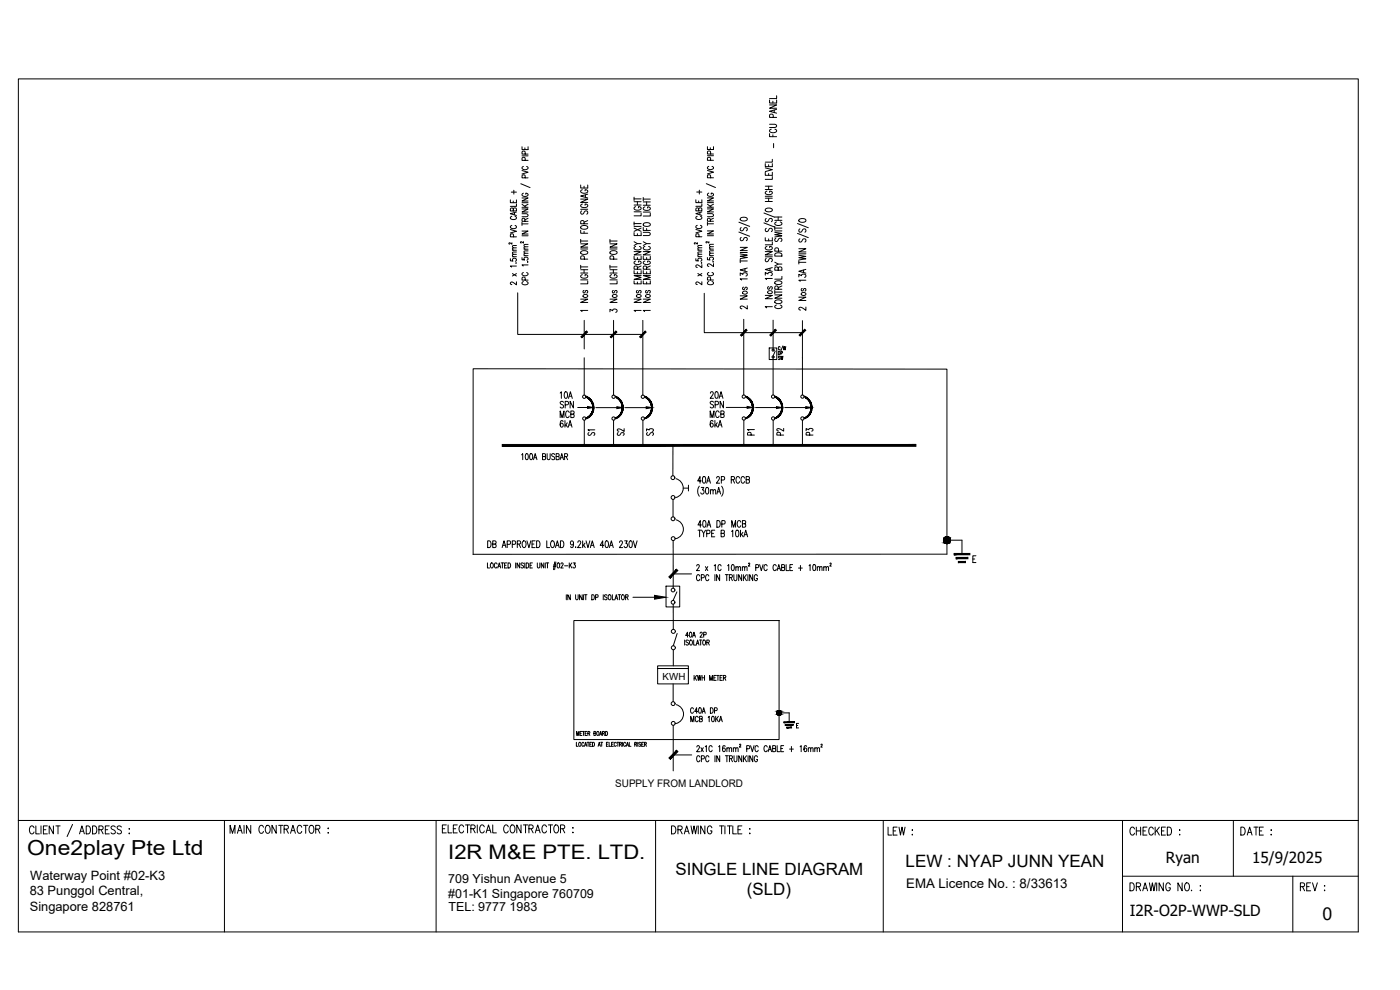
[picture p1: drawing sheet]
<svg xmlns="http://www.w3.org/2000/svg" width="420mm" height="297mm" viewBox="0 0 420 297" stroke-linecap="round" stroke-linejoin="round" font-family="sans-serif">
<defs><g id="words">
<text font-size="6.2" x="8.2" y="256.5">One2play Pte Ltd</text>
<text font-size="6" x="134.5" y="257.6">I2R M&amp;E PTE. LTD.</text>
<g font-size="5.3">
<text x="231.8" y="131.9">P2</text>
<text x="240.6" y="131.9">P3</text>
<text x="396.9" y="276.1">0</text>
</g>
<g font-size="5.1">
<text x="202.7" y="262.5">SINGLE LINE DIAGRAM</text>
<text x="271.8" y="260.2">LEW : NYAP JUNN YEAN</text>
<text x="224.1" y="268.6">(SLD)</text>
</g>
<g font-size="4.9">
<text x="175.3" y="131.9">S1</text>
<text x="188" y="131.9" transform="rotate(-90 188 131.9)">S2</text>
<text x="196.8" y="131.9" transform="rotate(-90 196.8 131.9)">S3</text>
<text x="223" y="131.9">P1</text>
</g>
<g font-size="4.6">
<text x="349.9" y="259">Ryan</text>
<text x="375.8" y="259">15/9/2025</text>
<text x="339.1" y="274.8">I2R-O2P-WWP-SLD</text>
</g>
<text font-size="4" x="272" y="266.5">EMA Licence No. : 8/33613</text>
<g font-size="3.9">
<text x="9.1" y="264">Waterway Point #02-K3</text>
<text x="8.9" y="268.6">83 Punggol Central,</text>
<text x="8.9" y="273.2">Singapore 828761</text>
</g>
<g font-size="3.7">
<text x="134.5" y="264.8">709 Yishun Avenue 5</text>
<text x="134.5" y="269.5">#01-K1 Singapore 760709</text>
<text x="134.6" y="273.4">TEL: 9777 1983</text>
</g>
<text font-size="3.1" x="184.6" y="236.3">SUPPLY FROM LANDLORD</text>
<text font-size="2.9" x="198.9" y="203.9">KWH</text>
</g></defs>
<!-- layer: E-SLD-FRAME -->
<path d="M142 166.3h142.2v-55.5l-142.2-.2v55.8M172.2 186.2h61.6v35.7h-61.6z" fill="none" stroke="#000" stroke-width=".3"/>
<!-- layer: E-SLD-LEGENDF -->
<g fill="none" stroke="#000" stroke-width=".3">
<path d="M284.2 162.1h4.5v4.2M233.8 213.9h3v2.8"/>
<circle cx="284.2" cy="162.1" r="1.03"/>
<circle cx="233.8" cy="213.9" r=".69"/>
</g>
<g fill="#000" stroke="#000" stroke-width=".3">
<path d="M284 163.1h.4zM284 161.1h.3zM233.7 214.6h.3zM233.7 213.2h.2z"/>
<path d="M176.1 125.4l.5-.1-.4 .3zM176.1 125.4l.5-.1-.1-.2zM176.5 125.1l.6-.1-.5 .3zM176.5 125.1l.6-.1-.2-.2zM176.9 124.8l.5-.2-.3 .4zM177.2 124.4l-.3 .4 .5-.2zM177.2 124.4l.5-.3-.3 .5zM177.5 124l-.3 .4 .5-.3zM177.5 124l.4-.4-.2 .5zM177.7 123.5l-.2 .5 .4-.4zM178.1 123.1l-.2 .5-.2-.1zM177.8 123l-.1 .5 .4-.4zM178.2 122.6l-.1 .5-.3-.1zM177.9 122.6l-.1 .4 .4-.4zM178.2 122.1v.5h-.3zM177.9 122.1v.5l.3-.5zM178.1 121.5l.1 .6h-.3zM177.8 121.6l.1 .5 .2-.6zM177.9 121l.2 .5-.3 .1zM177.7 121.1l.1 .5 .1-.6zM177.7 120.5l.2 .5-.2 .1zM177.5 120.6l.2 .5v-.6zM177.4 120.1l.3 .4-.2 .1zM177.2 120.2l.3 .4-.1-.5zM177.1 119.7l.3 .4-.2 .1zM177.1 119.7l-.2 .2 .3 .3zM176.6 119.3l.5 .4-.2 .2zM176.6 119.3l-.1 .2 .4 .4zM176.2 119l.4 .3-.1 .2zM176.2 119l-.1 .3 .4 .2z"/>
<path d="M184.9 125.4l.5-.1-.4 .3zM184.9 125.4l.5-.1-.1-.2zM185.3 125.1l.6-.1-.5 .3zM185.3 125.1l.6-.1-.2-.2zM185.7 124.8l.5-.2-.3 .4zM186 124.4l-.3 .4 .5-.2zM186 124.4l.5-.3-.3 .5zM186.3 124l-.3 .4 .5-.3zM186.3 124l.4-.4-.2 .5zM186.5 123.5l-.2 .5 .4-.4zM186.9 123.1l-.2 .5-.2-.1zM186.7 123l-.2 .5 .4-.4zM187 122.6l-.1 .5-.2-.1zM186.7 122.6v.4l.3-.4zM187 122.1v.5h-.3zM186.7 122.1v.5l.3-.5zM186.9 121.5l.1 .6h-.3zM186.7 121.6v.5l.2-.6zM186.7 121l.2 .5-.2 .1zM186.5 121.1l.2 .5v-.6zM186.5 120.5l.2 .5-.2 .1zM186.3 120.6l.2 .5v-.6zM186.2 120.1l.3 .4-.2 .1zM186 120.2l.3 .4-.1-.5zM185.9 119.7l.3 .4-.2 .1zM185.9 119.7l-.2 .2 .3 .3zM185.4 119.3l.5 .4-.2 .2zM185.4 119.3l-.1 .2 .4 .4zM185 119l.4 .3-.1 .2zM185 119l-.1 .3 .4 .2z"/>
<path d="M193.7 125.4l.6-.1-.5 .3zM193.7 125.4l.6-.1-.2-.2zM194.1 125.1l.6-.1-.4 .3zM194.1 125.1l.6-.1-.2-.2zM194.5 124.8l.5-.2-.3 .4zM194.8 124.4l-.3 .4 .5-.2zM194.8 124.4l.5-.3-.3 .5zM195.1 124l-.3 .4 .5-.3zM195.1 124l.4-.4-.2 .5zM195.3 123.5l-.2 .5 .4-.4zM195.7 123.1l-.2 .5-.2-.1zM195.4 123l-.1 .5 .4-.4zM195.8 122.6l-.1 .5-.3-.1zM195.5 122.6l-.1 .4 .4-.4zM195.8 122.1v.5h-.3zM195.5 122.1v.5l.3-.5zM195.7 121.5l.1 .6h-.3zM195.4 121.6l.1 .5 .2-.6zM195.5 121l.2 .5-.3 .1zM195.3 121.1l.1 .5 .1-.6zM195.3 120.5l.2 .5-.2 .1zM195.1 120.6l.2 .5v-.6zM195 120.1l.3 .4-.2 .1zM194.8 120.2l.3 .4-.1-.5zM194.7 119.7l.3 .4-.2 .1zM194.7 119.7l-.2 .2 .3 .3zM194.2 119.3l.5 .4-.2 .2zM194.2 119.3l-.1 .2 .4 .4zM193.8 119l.4 .3-.1 .2zM193.8 119l-.1 .3 .4 .2z"/>
<path d="M224 125.3h.5l-.4 .3zM224 125.3h.5l-.1-.2zM224.4 125.1l.5-.2-.4 .4zM224.4 125.1l.5-.2-.1-.1zM224.8 124.8l.5-.3-.4 .4zM225.1 124.4l-.3 .4 .5-.3zM225.1 124.4l.5-.3-.3 .4zM225.4 124l-.3 .4 .5-.3zM225.4 124l.4-.4-.2 .5zM225.6 123.5l-.2 .5 .4-.4zM226 123.1l-.2 .5-.2-.1zM225.7 123l-.1 .5 .4-.4zM226.1 122.6l-.1 .5-.3-.1zM225.8 122.5l-.1 .5 .4-.4zM226.1 122v.6l-.3-.1zM225.8 122v.5l.3-.5zM226 121.5l.1 .5h-.3zM225.7 121.5l.1 .5 .2-.5zM225.8 121l.2 .5h-.3zM225.6 121.1l.1 .4 .1-.5zM225.6 120.5l.2 .5-.2 .1zM225.4 120.6l.2 .5v-.6zM225.3 120l.3 .5-.2 .1zM225.1 120.2l.3 .4-.1-.6zM224.9 119.6l.4 .4-.2 .2zM224.9 119.6l-.1 .2 .3 .4zM224.5 119.3l.4 .3-.1 .2zM224.5 119.3l-.1 .2 .4 .3zM224.1 119l.4 .3-.1 .2zM224.1 119l-.1 .3 .4 .2z"/>
<path d="M232.8 125.3h.5l-.4 .3zM232.8 125.3h.5l-.1-.2zM233.2 125.1l.6-.2-.5 .4zM233.2 125.1l.6-.2-.2-.1zM233.6 124.8l.5-.3-.3 .4zM233.9 124.4l-.3 .4 .5-.3zM233.9 124.4l.5-.3-.3 .4zM234.2 124l-.3 .4 .5-.3zM234.2 124l.4-.4-.2 .5zM234.4 123.5l-.2 .5 .4-.4zM234.8 123.1l-.2 .5-.2-.1zM234.5 123l-.1 .5 .4-.4zM234.9 122.6l-.1 .5-.3-.1zM234.6 122.5l-.1 .5 .4-.4zM234.9 122v.6l-.3-.1zM234.6 122v.5l.3-.5zM234.8 121.5l.1 .5h-.3zM234.5 121.5l.1 .5 .2-.5zM234.6 121l.2 .5h-.3zM234.4 121.1l.1 .4 .1-.5zM234.4 120.5l.2 .5-.2 .1zM234.2 120.6l.2 .5v-.6zM234.1 120l.3 .5-.2 .1zM233.9 120.2l.3 .4-.1-.6zM233.8 119.6l.3 .4-.2 .2zM233.8 119.6l-.2 .2 .3 .4zM233.3 119.3l.5 .3-.2 .2zM233.3 119.3l-.1 .2 .4 .3zM232.9 119l.4 .3-.1 .2zM232.9 119l-.1 .3 .4 .2z"/>
<path d="M241.6 125.3h.5l-.4 .3zM241.6 125.3h.5l-.1-.2zM242 125.1l.5-.2-.4 .4zM242 125.1l.5-.2-.1-.1zM242.4 124.8l.5-.3-.4 .4zM242.7 124.4l-.3 .4 .5-.3zM242.7 124.4l.5-.3-.3 .4zM243 124l-.3 .4 .5-.3zM243 124l.4-.4-.2 .5zM243.2 123.5l-.2 .5 .4-.4zM243.6 123.1l-.2 .5-.2-.1zM243.3 123l-.1 .5 .4-.4zM243.7 122.6l-.1 .5-.3-.1zM243.4 122.5l-.1 .5 .4-.4zM243.7 122v.6l-.3-.1zM243.4 122v.5l.3-.5zM243.6 121.5l.1 .5h-.3zM243.3 121.5l.1 .5 .2-.5zM243.4 121l.2 .5h-.3zM243.2 121.1l.1 .4 .1-.5zM243.2 120.5l.2 .5-.2 .1zM243 120.6l.2 .5v-.6zM242.9 120l.3 .5-.2 .1zM242.7 120.2l.3 .4-.1-.6zM242.5 119.6l.4 .4-.2 .2zM242.5 119.6l-.1 .2 .3 .4zM242.1 119.3l.4 .3-.1 .2zM242.1 119.3l-.1 .2 .4 .3zM241.7 119l.4 .3-.1 .2zM241.7 119l-.1 .3 .4 .2z"/>
<path d="M284 163.1h.3zM284 163.1h.3z"/>
<path d="M284 161.1h.4zM284 161.1h.4z"/>
<path d="M284 161.1h.5zM283.9 161.1h.6z"/>
<path d="M283.9 161.1h.7zM283.8 161.1h.8z"/>
<path d="M283.9 163.1h.6zM283.9 163.1h.5z"/>
<path d="M283.8 161.1l.9 .1zM283.7 161.2h1z"/>
<path d="M283.8 163h.8zM283.8 163l.7 .1z"/>
<path d="M283.7 161.2h1.1zM283.6 161.2h1.2z"/>
<path d="M283.7 163h1zM283.7 163h.9z"/>
<path d="M283.6 161.2l1.3 .1zM283.5 161.3h1.4z"/>
<path d="M283.6 162.9h1.2zM283.6 162.9l1.1 .1z"/>
<path d="M283.5 161.3l1.4 .1zM283.5 161.3l1.4 .1z"/>
<path d="M283.5 162.9h1.4zM283.5 162.9h1.3z"/>
<path d="M283.4 161.4h1.6zM283.4 161.4h1.6z"/>
<path d="M283.4 162.8h1.5zM283.4 162.8l1.5 .1z"/>
<path d="M283.4 161.4l1.7 .1zM283.4 161.4l1.7 .1z"/>
<path d="M283.4 162.7h1.6zM283.4 162.7l1.5 .1z"/>
<path d="M283.3 161.5l1.8 .1zM283.3 161.5l1.8 .1z"/>
<path d="M283.3 162.7h1.8zM283.3 162.7h1.7z"/>
<path d="M283.3 161.6l1.8 .1zM283.3 161.6l1.8 .1z"/>
<path d="M283.3 162.6h1.8zM283.3 162.6l1.8 .1z"/>
<path d="M283.2 161.7l2 .1zM283.2 161.7l2 .1z"/>
<path d="M283.2 162.5h1.9zM283.2 162.5l1.9 .1z"/>
<path d="M283.2 161.8l2 .1zM283.2 161.8l2 .1z"/>
<path d="M283.2 162.4h2zM283.2 162.4l1.9 .1z"/>
<path d="M283.2 161.9l2 .1zM283.2 161.9l2 .1z"/>
<path d="M283.2 162l2 .1zM283.2 162l2 .1z"/>
<path d="M283.2 162.2l2 .1zM283.2 162.2l2 .1z"/>
<path d="M283.2 162.3h2zM283.2 162.3l2 .1z"/>
<path d="M283.2 162.1h2zM283.2 162.1l2 .1z"/>
<path d="M286.3 166.1v.4l4.8-.4zM286.3 166.5l4.8-.4v.4z"/>
<path d="M286.9 167.2v.4l3.6-.4zM286.9 167.6l3.6-.4v.4z"/>
<path d="M287.6 168.5v.3l2.2-.3zM287.6 168.8l2.2-.3v.3z"/>
<path d="M233.7 214.6h.2zM233.7 214.6h.2z"/>
<path d="M233.7 213.2h.3zM233.7 213.2h.3z"/>
<path d="M233.7 213.2h.3zM233.6 213.2h.4z"/>
<path d="M233.6 213.2l.5 .1zM233.5 213.3h.6z"/>
<path d="M233.6 214.6h.4zM233.6 214.6h.4z"/>
<path d="M233.5 213.3h.7zM233.5 213.3h.7z"/>
<path d="M233.5 214.5h.6zM233.5 214.5l.5 .1z"/>
<path d="M233.5 213.3h.7zM233.4 213.3h.8z"/>
<path d="M233.5 214.5h.7zM233.5 214.5h.6z"/>
<path d="M233.4 213.3l.9 .1zM233.4 213.3l.9 .1z"/>
<path d="M233.4 214.5h.8zM233.4 214.5h.8z"/>
<path d="M233.4 213.4h.9zM233.3 213.4h1z"/>
<path d="M233.4 214.4h.9zM233.4 214.4l.8 .1z"/>
<path d="M233.3 213.4l1.1 .1zM233.3 213.4l1.1 .1z"/>
<path d="M233.3 214.4h1zM233.3 214.4h1z"/>
<path d="M233.3 213.5h1.1zM233.3 213.5h1.1z"/>
<path d="M233.3 214.3h1.1zM233.3 214.3l1 .1z"/>
<path d="M233.2 213.5l1.2 .1zM233.2 213.5l1.2 .1z"/>
<path d="M233.2 214.3h1.2zM233.2 214.3h1.2z"/>
<path d="M233.2 213.6h1.3zM233.2 213.6h1.3z"/>
<path d="M233.2 214.2h1.2zM233.2 214.2l1.2 .1z"/>
<path d="M233.2 213.6l1.3 .1zM233.2 213.6l1.3 .1z"/>
<path d="M233.2 213.7l1.3 .1zM233.2 213.7l1.3 .1z"/>
<path d="M233.2 214.1l1.3 .1zM233.2 214.1l1.3 .1z"/>
<path d="M233.2 214.2h1.3zM233.2 214.2h1.2z"/>
<path d="M233.1 213.8h1.4zM233.1 213.8h1.4z"/>
<path d="M233.1 214h1.4zM233.1 214l1.4 .1z"/>
<path d="M233.1 213.8l1.4 .1zM233.1 213.8l1.4 .1z"/>
<path d="M233.1 213.9l1.4 .1zM233.1 213.9l1.4 .1z"/>
<path d="M233.1 214h1.4zM233.1 214h1.4z"/>
<path d="M235.3 216.6v.2l3.1-.2zM235.3 216.8l3.1-.2v.2z"/>
<path d="M235.7 217.4v.2l2.3-.2zM235.7 217.6l2.3-.2v.2z"/>
<path d="M236.1 218.2v.2l1.5-.2zM236.1 218.4l1.5-.2v.2z"/>
</g>
<!-- layer: SLD-TXT -->
<g fill="none" stroke="#000" stroke-width=".3">
<path d="M231 37.3h1.8l.3 .4-.3 .5-1.8 .1M231 31.5h2.1l-2.1 1h2.1M231 30v.9h2.1v-.9M231.5 38.8a.56 .56 0 0 0-.5 .7 .56 .56 0 0 0 .8 .3h.5a.56 .56 0 0 0 .8-.3 .56 .56 0 0 0-.5-.7M232 30.4v.5M232.1 35.2l-.2-.9-.9 .1v.8h2.1M232.4 33v.7M233.1 32.8l-2.1 .6 2.1 .6M233.1 28.7v.9h-2.1M153.2 60v.8h1.8v-.8M153.4 57.6h1.6M154.2 57.1v1.1"/>
<path d="M156.3 55.1l2.8 1.2M156.7 59.4h1.8l-1.8 .9h1.8M156.7 51.2l1.8 .5-1.8 .5M156.7 44v.9h1.8v-.9M156.7 46.8h1.8M157.1 58a.51 .51 0 0 0-.4 .6 .51 .51 0 0 0 .6 .3h.5a.52 .52 0 0 0 .7-.5 .52 .52 0 0 0-.7-.4v.3M157.1 49.9a.51 .51 0 0 0-.4 .7 .51 .51 0 0 0 .6 .3h.5a.51 .51 0 0 0 .7-.3 .51 .51 0 0 0-.5-.7M157.5 44.4v.5M157.6 53.4l-.1-.8h-.8v.8h1.8M157.6 48.1l-.1-.8h-.8v.8h1.8M157.6 46.2l-.1-.7h-.8v.7h1.8M174.3 59.7h2.1l-2.1 1h2.1"/>
<path d="M174.3 55.5v.9h2.1v-.9M174.8 56.9a.56 .56 0 0 0-.5 .7 .56 .56 0 0 0 .8 .4h.5a.58 .58 0 0 0 .8-.5 .58 .58 0 0 0-.8-.6v.4M175.3 55.9v.5M175.7 58.5v.7M176.4 58.3l-2.1 .5 2.1 .6M190.3 59.2v1M190.3 59.7h2.1M193 59.7h2.2M193 59.3v.9M208.8 60v.8h1.8v-.8M209.1 57.6h1.5M209.9 57.1v1.1"/>
<path d="M212 55.1l2.7 1.2M212.3 59.4h1.8l-1.8 .9h1.8M212.3 51.1l1.8 .6-1.8 .5M212.3 44v.9h1.8v-.9M212.3 46.7h1.8M212.7 57.9a.51 .51 0 0 0-.4 .7 .51 .51 0 0 0 .7 .3h.4a.52 .52 0 0 0 .7-.5 .52 .52 0 0 0-.7-.5v.4M212.7 49.9a.51 .51 0 0 0-.4 .7 .51 .51 0 0 0 .7 .3h.4a.51 .51 0 0 0 .7-.3 .51 .51 0 0 0-.4-.7M213.2 44.3v.6M213.3 53.3l-.1-.7h-.8l-.1 .7h1.8M213.3 48.1l-.1-.8h-.8l-.1 .8h1.8M213.3 46.2l-.1-.8h-.8l-.1 .8h1.8M229.7 51.7v.9h2.1v-.9"/>
<path d="M229.7 50.4l2.1 .5-2.1 .6M229.7 49.1v.9h2.1v-.9M229.7 59.5h2.1M229.7 58.9h2.1M229.7 56.9h2.1M229.7 55.9h2.1M230.2 57.3a.56 .56 0 0 0-.5 .8 .56 .56 0 0 0 .8 .3h.5a.58 .58 0 0 0 .8-.5 .58 .58 0 0 0-.8-.6v.4M230.7 49.4v.6M230.7 52.1v.5M230.7 55.9v1M230.7 59.5v1M231 40.1v.9h2.1"/>
<path d="M231.8 53v.8h-2.1M231.8 47.8v.8h-2.1M232 40.5v.5M232.2 43.1v1.2M153.2 77.6v.7h.7a.55 .55 0 0 1 .5-.8 .55 .55 0 0 1 .4 .8l-.1 .1M153.2 68.9l1.8 .5-1.8 .5M153.6 67.6a.51 .51 0 0 0-.4 .7 .51 .51 0 0 0 .7 .3h.4a.51 .51 0 0 0 .7-.3 .51 .51 0 0 0-.4-.7M153.6 64.9a.51 .51 0 0 0-.4 .6 .51 .51 0 0 0 .7 .4h.4a.51 .51 0 0 0 .7-.4 .51 .51 0 0 0-.4-.6M153.6 72.8v.5l-.7-.5-.2 .3 .2 .1M153.8 77h1.2M153.8 75.1h1.2M154 62.7l.4-.3 .6 .3v.6h-1.8l.1-.8h.7v.8"/>
<path d="M154 60.3v.5M154.1 71.1l-.1-.8h-.7l-.1 .8h1.8M154.4 63.8v.7M154.8 78.9h.2zM155 79.8h-1.8l.3 .3M155 76.3l-1.1 .1-.1 .3 .3 .3M155 75.6l-1.1 .1-.1 .3 .3 .3M155 74.4l-1.1 .1-.1 .3 .3 .3M155 73.7h-1.1l-.1 .3 .3 .4M155 63.6l-1.8 .5 1.8 .6M155 61.2v.7h-1.8M156.7 77.3v.6l.7 .1a.53 .53 0 0 1 .1-.7 .53 .53 0 0 1 .7 0 .53 .53 0 0 1 .1 .7l-.2 .1"/>
<path d="M156.7 69.3h1.8l-1.8 .9h1.8M156.7 64.1h1.3l.5 .4-.3 .5h-1.5M156.7 62.7h1.8l-1.8 .9h1.8M156.7 70.7h1.8M156.7 67.2h1.8M156.7 66.7v.9M156.7 62.2h1.8M156.7 61.3l1.2 .9M156.7 60.8h1.8M157.1 72.5v.4l-.9-.3 .2 .3M157.3 76.7h1.2M157.3 74.8h1.2"/>
<path d="M157.5 66.4l-.1-.8h-.7v.8h1.8M158.3 78.6h.1M158.5 79.5h-1.8l.3 .3M158.5 76l-1.2 .1v.3l.3 .3M158.5 75.3h-1.2v.4l.3 .3M158.5 74l-1.2 .1v.4l.3 .3M158.5 73.3l-1.2 .1v.3l.3 .3M158.5 65.5l-1 .4M158.5 61.3l-1.1 .6M174.3 73.2h2.1l-2.1 1h2.1M174.3 69.1v.9h2.1M174.3 74.7h2.1"/>
<path d="M174.3 72.3h2.1M174.3 71.8v1M174.3 79.6v1M174.3 62.8h2.1M174.4 75.5a1.27 1.27 0 0 1 2 .4 1.25 1.25 0 0 1-2.1-.3zM174.4 67.9a1.27 1.27 0 0 1 2 .5 1.25 1.25 0 0 1-2.1-.3zM174.6 63.3a.51 .51 0 0 0-.3 .8 .51 .51 0 0 0 .9-.1l.4-.7h.5l.3 .3-.3 .7M174.8 61.2a.56 .56 0 0 0-.5 .7 .56 .56 0 0 0 .8 .4h.5a.58 .58 0 0 0 .8-.5 .58 .58 0 0 0-.8-.6v.4M175.3 67.1l-.1-.8h-.8l-.1 .8h2.1M175.3 69.4v.6M175.4 77.8l-.1-.9h-.9l-.1 .9h2.1M176.4 66.2l-1.1 .5"/>
<path d="M183.1 73.2h2.1l-2.1 1h2.1M183.1 71.8v1M183.1 79.6v1M183.1 74.7h2.1M183.1 72.3h2.1M183.2 75.5a1.3 1.3 0 0 1 2 .4 1.27 1.27 0 0 1-2.1-.3zM184.2 77.8l-.1-.9h-.9l-.1 .9h2.1M190.3 76.9v.9h2.1v-.9M190.3 75.5h2.1l-2.1 1h2.1M190.3 69.8v.9h2.1v-.9M190.3 72.5l1 .6M190.3 68.4l2.1 1"/>
<path d="M190.3 67.9h2.1M190.3 67.1h2.1M190.3 66.6v1M190.3 63.5h2.1M190.3 61.5h2.1M190.3 60.5h2.1M190.8 78.3l-.5 .4a1.12 1.12 0 0 0 1.1 .7 1.12 1.12 0 0 0 1-.7l-.5-.4h-.3v.4M190.8 73.9l-.5 .4a1.12 1.12 0 0 0 1.1 .7 1.12 1.12 0 0 0 1-.7l-.5-.4M190.8 62l-.5 .4a1.18 1.18 0 0 0 2 .4l.1-.4-.3-.3-.5-.1v.4M191.3 60.5v1M191.3 70.1v.6M191.3 77.3v.5"/>
<path d="M192.4 73.1h-1.1l-1 .5M192.4 63.9v.9h-2.1M192.4 79.8l-1.1 .5M192.4 68.4l-2.1 1M193 76.9v.9h2.2v-.9M193 75.5h2.2l-2.2 1h2.2M193 69.7l1.9 .1 .3 .3-.3 .5-1.9 .1M193 68.2v.9h2.2M193 72.5l1.1 .6M193 63.6h2.2M193 61.6h2.2M193 60.6h2.2"/>
<path d="M193.2 67.1a1.27 1.27 0 0 1 2 .4 1.25 1.25 0 0 1-2.2-.3zM193.6 78.3a.56 .56 0 0 0-.5 .7 .56 .56 0 0 0 .8 .4h.5a.58 .58 0 0 0 .8-.5 .58 .58 0 0 0-.8-.6v.4M193.6 73.9a.56 .56 0 0 0-.5 .8 .56 .56 0 0 0 .8 .3h.5a.56 .56 0 0 0 .7-.3 .56 .56 0 0 0-.4-.8M193.6 62.1a.56 .56 0 0 0-.5 .7 .56 .56 0 0 0 .8 .3h.5a.58 .58 0 0 0 .8-.5 .58 .58 0 0 0-.8-.5v.3M194.1 60.6v1M194.1 68.6v.5M194.1 77.3v.5M195.2 73.1h-1.1l-1.1 .5M195.2 64v.8h-2.2M195.2 79.8l-1.1 .5M208.8 77.6v.6l.8 .1a.52 .52 0 0 1 0-.7 .52 .52 0 0 1 .8 0 .52 .52 0 0 1-.1 .8M208.8 68.8l1.8 .6-1.8 .5"/>
<path d="M209.3 67.6a.51 .51 0 0 0-.5 .6 .51 .51 0 0 0 .7 .4h.5a.51 .51 0 0 0 .6-.4 .51 .51 0 0 0-.4-.6M209.3 64.9a.51 .51 0 0 0-.5 .6 .51 .51 0 0 0 .7 .4h.5a.51 .51 0 0 0 .6-.4 .51 .51 0 0 0-.4-.6M209.3 72.8v.4l-.8-.4-.1 .3 .2 .1M209.4 77h1.2M209.4 75.1h1.2M209.7 62.7l.3-.3 .6 .3v.6h-1.8l.1-.8h.7l.1 .8M209.7 60.3v.5M209.8 71l-.1-.7h-.8l-.1 .7h1.8M210 63.8v.6M210.5 78.9h.1zM210.6 79.4v.9l-1.1-.8a.41 .41 0 0 0-.6 .2 .41 .41 0 0 0 .3 .5h.1M210.6 76.3l-1.1 .1-.1 .3 .4 .3"/>
<path d="M210.6 75.6l-1.1 .1-.1 .3 .4 .3M210.6 74.3l-1.1 .1-.1 .3 .4 .4M210.6 73.6l-1.1 .1-.1 .3 .4 .3M210.6 63.6l-1.8 .5 1.8 .5M210.6 61.1v.8h-1.8M212.3 77.3v.6l.8 .1a.54 .54 0 0 1 .1-.7 .54 .54 0 0 1 .7 0 .54 .54 0 0 1 .1 .7h-.2M212.3 69.3h1.8l-1.8 .9h1.8M212.3 64.1h1.3l.5 .4-.2 .4-1.6 .1M212.3 62.7h1.8l-1.8 .9h1.8M212.3 70.7h1.8M212.3 67.1h1.8M212.3 62.2h1.8"/>
<path d="M212.3 66.7v.9M212.3 61.3l1.2 .9M212.3 60.8h1.8M212.8 72.5v.4l-.8-.4-.1 .3 .2 .1M212.9 74.7h1.2M212.9 76.7h1.2M213.2 66.4l-.1-.8h-.7l-.1 .8h1.8M214 78.6h.1zM214.1 79.1v.9l-1.5-.9-.3 .6 .4 .2M214.1 76h-1.1l-.1 .4 .4 .3M214.1 75.3h-1.1l-.1 .4 .4 .3M214.1 74l-1.1 .1-.1 .3 .4 .3"/>
<path d="M214.1 73.3l-1.1 .1-.1 .3 .4 .3M214.1 65.5l-.9 .4M214.1 61.3l-1 .5M221.7 69.6l3.3 1.3M221.7 66.7l3.3 1.2M222.2 76.2l2.1 .3-2.1 .4 2.1 .3-2.1 .4M222.2 74.2h2.1l-2.1 1h2.1M222.2 78.3h2.1M222.2 77.8v1M222.2 75.8h2.1M222.3 65.5a1.27 1.27 0 0 1 2 .4 1.25 1.25 0 0 1-2.1-.3zM222.4 71.3l-.2 .3 .2 .6 .6-.1 .3-.6a.53 .53 0 0 1 .8-.1 .53 .53 0 0 1-.1 .8"/>
<path d="M222.4 68.3l-.2 .3 .2 .7 .6-.2 .3-.5a.53 .53 0 0 1 .8-.2 .53 .53 0 0 1-.1 .9M229.3 66.9l3.2 1.2M229.3 63.9l3.2 1.3M229.7 75.5h2.1l-2.1 1h2.1M229.7 71.3v.9h2.1v-.9M229.7 77.1h2.1M229.7 60.5h2.1M229.8 62.7a1.27 1.27 0 0 1 2 .4 1.25 1.25 0 0 1-2.1-.2zM230 77.5a.51 .51 0 0 0-.3 .9 .51 .51 0 0 0 .9-.2l.2-.4a.54 .54 0 0 1 .9-.1 .54 .54 0 0 1-.2 .8M230 68.5a.51 .51 0 0 0-.3 .8 .51 .51 0 0 0 .9-.1l.2-.4a.54 .54 0 0 1 .9-.2 .54 .54 0 0 1-.2 .9M230 65.5a.51 .51 0 0 0-.3 .9 .51 .51 0 0 0 .9-.2l.2-.4a.54 .54 0 0 1 .9-.1 .54 .54 0 0 1-.2 .8M230.2 73.9a.56 .56 0 0 0-.5 .8 .56 .56 0 0 0 .8 .3h.5a.58 .58 0 0 0 .8-.5 .58 .58 0 0 0-.8-.6v.4"/>
<path d="M230.7 71.7v.5M231.8 72.6v.9h-2.1M232.5 69.7l2.2 .3-2.2 .4 2.2 .4-2.2 .3M232.5 67.9v1M232.5 78.7l1 .5M232.5 69.3h2.2M232.5 68.4h2.2M232.5 66.1h2.2M232.5 65.1h2.2M232.6 76.1a1.49 1.49 0 0 1 2.1 .2v.5h-2.2zM232.8 71.5a.5 .5 0 0 0-.2 .8 .5 .5 0 0 0 .8-.1l.2-.5a.54 .54 0 0 1 .9-.1 .54 .54 0 0 1-.2 .9M233 66.6l-.5 .4a1.15 1.15 0 0 0 1.1 .7 1.15 1.15 0 0 0 1.1-.7l-.5-.4"/>
<path d="M233.5 65.1v1M233.6 75.4l-.1-.9h-.9l-.1 .9h2.2M234.7 79.2h-1.2l-1 .6M239.3 70l3.3 1.3M239.3 67.1l3.3 1.2M239.7 76.6l2.2 .3-2.2 .4 2.2 .3-2.2 .4M239.7 74.6h2.2l-2.2 1h2.2M239.7 78.7h2.2M239.7 78.2v1M239.7 76.2h2.2M239.8 65.9a1.55 1.55 0 0 1 2.1 .1 1.18 1.18 0 0 1-2.1 .4zM240.1 71.7a.52 .52 0 0 0-.4 .4 .52 .52 0 0 0 .4 .5l.4-.1 .4-.6a.53 .53 0 0 1 .8-.1 .53 .53 0 0 1-.1 .8"/>
<path d="M240.1 68.7l-.3 .1a.53 .53 0 0 0 .3 .9l.4-.2 .4-.5a.54 .54 0 0 1 .8-.2 .54 .54 0 0 1-.1 .9M153.8 82.1l1.2 .7M155 84.5v1l-1.1-.8a.42 .42 0 0 0-.7 .1 .42 .42 0 0 0 .4 .6M155 82.1l-1.2 .7M157.1 84.5a.51 .51 0 0 0-.4 .6 .51 .51 0 0 0 .6 .4h.5a.51 .51 0 0 0 .7-.4 .51 .51 0 0 0-.5-.6M157.1 81.8a.51 .51 0 0 0-.4 .6 .51 .51 0 0 0 .6 .3h.5a.51 .51 0 0 0 .7-.3 .51 .51 0 0 0-.5-.6M157.6 84l-.1-.7h-.8v.7h1.8M174.3 89.8h2.1l-2.1 .9h2.1M174.3 84h2.1M174.3 81.9h2.1M174.3 80.9h2.1M174.3 80.1h2.1"/>
<path d="M174.8 82.4a.56 .56 0 0 0-.5 .7 .56 .56 0 0 0 .8 .4h.5a.58 .58 0 0 0 .8-.6 .58 .58 0 0 0-.8-.5v.4M175.1 88.5a.66 .66 0 0 1 .8-.2 .66 .66 0 0 1 .4 .8 .67 .67 0 0 1-.8 .2 .67 .67 0 0 1-.4-.8zM175.3 87.2l-.3 .2 .1 .4h.4l.3-.6h.3l.3 .2-.3 .5M175.3 80.9v1M176.4 93.1h-2.1l.4 .4M176.4 84.3v.9h-2.1M183.1 93.6v-.8l.8 .4a.6 .6 0 0 1 .8-.5 .6 .6 0 0 1 .3 .9l-.2 .1M183.1 89.8h2.1l-2.1 .9h2.1M183.1 84h2.1M183.1 81.9h2.1M183.1 80.9h2.1M183.1 80.1h2.1"/>
<path d="M183.6 82.4l-.5 .4a1.15 1.15 0 0 0 1 .7 1.15 1.15 0 0 0 1.1-.7l-.5-.4h-.3v.4M183.9 88.5a.67 .67 0 0 1 .8-.2 .67 .67 0 0 1 .4 .8 .66 .66 0 0 1-.8 .2 .66 .66 0 0 1-.4-.8zM184.1 87.2l-.3 .2 .3 .5 .5-.7h.5l.1 .4-.3 .3M184.1 80.9v1M185.2 84.3v.9h-2.1M190.3 89.8h2.1l-2.1 .9h2.1M190.3 84.3v.9h2.1v-.9M190.3 81.2v.9h2.1v-.9M191.1 88.5a.67 .67 0 0 1 .8-.2 .67 .67 0 0 1 .4 .8 .66 .66 0 0 1-.8 .2 .66 .66 0 0 1-.4-.8zM191.3 87.2l-.3 .2 .3 .5 .5-.7h.5l.1 .4-.3 .3M191.3 80.8l-.1-.9h-.8l-.1 .9h2.1M191.3 81.6v.5"/>
<path d="M191.3 84.6v.6M192.4 93.1h-2.1l.4 .4M192.4 82.7h-2.1l2.1 .6-2.1 .5h2.1M193 89.8h2.2l-2.2 .9h2.2M193 84.3v.9h2.2v-.9M193 81.2v.9h2.2v-.9M193.9 88.5a.66 .66 0 0 1 .8-.2 .66 .66 0 0 1 .4 .8 .67 .67 0 0 1-.9 .2 .67 .67 0 0 1-.3-.8zM194.1 87.2l-.4 .2 .2 .4h.4l.2-.6h.4l.3 .2-.3 .5M194.1 80.8l-.1-.9h-.8l-.2 .9h2.2M194.1 81.6v.5M194.1 84.6v.6M195.2 93.1h-2.2l.4 .4"/>
<path d="M195.2 82.7h-2.2l2.2 .6-2.2 .5h2.2M209.4 82.1l1.2 .7M210.6 84.5v.9l-1.1-.7a.41 .41 0 0 0-.6 .1 .41 .41 0 0 0 .3 .6h.1M210.6 82.1l-1.2 .7M212.7 84.5a.51 .51 0 0 0-.4 .6 .51 .51 0 0 0 .7 .3h.4a.51 .51 0 0 0 .7-.3 .51 .51 0 0 0-.4-.6M212.7 81.8a.51 .51 0 0 0-.4 .6 .51 .51 0 0 0 .7 .3h.4a.51 .51 0 0 0 .7-.3 .51 .51 0 0 0-.4-.6M213.3 84l-.1-.8h-.8l-.1 .8h1.8M222.2 88.8h2.1l-2.1 1h2.1M222.2 82.7v-.8l.8 .4a.6 .6 0 0 1 .8-.5 .6 .6 0 0 1 .1 1M223 87.6a.66 .66 0 0 1 .8-.3 .66 .66 0 0 1 .4 .8 .67 .67 0 0 1-.8 .2 .67 .67 0 0 1-.4-.7zM223.2 86.2l-.4 .2 .2 .5h.4l.3-.7h.3l.3 .2-.3 .5M223.6 80.6v.8"/>
<path d="M224.3 91.7v1l-1.3-.8a.47 .47 0 0 0-.8 .1 .47 .47 0 0 0 .5 .7M224.3 83.7h-2.1l.4 .3M224.3 80.4l-2.1 .6 2.1 .6M229.7 88.6h2.1l-2.1 1h2.1M229.7 82.6v-.8l.8 .4a.6 .6 0 0 1 .9-.5 .6 .6 0 0 1 0 1M230.5 87.4a.66 .66 0 0 1 .8-.3 .66 .66 0 0 1 .4 .8 .66 .66 0 0 1-.8 .3 .66 .66 0 0 1-.4-.8zM230.7 86l-.3 .3 .1 .4h.4l.3-.6 .3-.1 .3 .3-.3 .5M231.1 80.5v.7M231.8 92h-2.1l.4 .4M231.8 83.6h-2.1l.4 .3M231.8 80.3l-2.1 .6 2.1 .5M232.5 88.5h2.2l-2.2 1h2.2"/>
<path d="M232.5 87.6h2.2M232.5 87.2v.9M232.6 90.3a1.27 1.27 0 0 1 2.1 .4 1.26 1.26 0 0 1-2.2-.3zM232.6 84.5a1.3 1.3 0 0 1 2.1 .4 1.27 1.27 0 0 1-2.2-.2zM233 91.5l-.5 .4a1.14 1.14 0 0 0 1.1 .7 1.14 1.14 0 0 0 1.1-.7l-.5-.4M233.5 86.8l-.1-.9h-.8l-.1 .9h2.2M233.5 80.4l.4-.3h.5l.3 .3v.7h-2.2l.1-.9 .7-.1 .2 1M234.7 82.9v.9h-2.2M234.7 85.8l-1.2 .5M239.7 89.2h2.2l-2.2 1h2.2M239.7 83.1v-.8l.8 .4a.6 .6 0 0 1 .9-.5 .6 .6 0 0 1 .1 1M240.5 88a.68 .68 0 0 1 .9-.3 .68 .68 0 0 1 .4 .8 .68 .68 0 0 1-.8 .2 .68 .68 0 0 1-.5-.7z"/>
<path d="M240.8 86.6l-.3 .2 .3 .5 .5-.7h.5l.1 .4-.3 .3M241.2 81v.8M241.9 92.1v1l-1.4-.8a.46 .46 0 0 0-.7 .1 .46 .46 0 0 0 .4 .6M241.9 84.1h-2.2l.4 .3M241.9 80.8l-2.2 .6 2.2 .6M168.1 117.9l.4-.4v2M169.6 117.6l.3-.1a1.24 1.24 0 0 1-.1 2l-.5-.8zM170.6 119.5l.6-2 .6 2M170.8 118.9h.7M213.2 118l.1-.3a.45 .45 0 0 1 .6-.1 .45 .45 0 0 1 .1 .7l-.9 1.2h1M214.8 117.6l.3-.1a1.23 1.23 0 0 1-.1 2l-.4-.4v-.4zM215.8 119.5l.6-2 .6 2"/>
<path d="M216 118.9h.8M233.6 105.4a.51 .51 0 0 1 .5 .5 .51 .51 0 0 1-.5 .5zM234.1 107h-.5l.5 .6-.2 .3-.3-.2M234.1 104.2a.29 .29 0 0 0-.3-.2 .29 .29 0 0 0-.2 .4v.2a.29 .29 0 0 0 .2 .4 .29 .29 0 0 0 .3-.3M234.3 106.9l.1 1 .2-1 .2 1 .2-1M234.3 105.9h.5v-.4l-.5-.1v1M235 103.8l-.7 1.5M235.1 104l.2 1 .2-1 .1 1 .2-1M156.5 136.5l.4-.4v1.8M157.8 136.2l.2-.1a1.06 1.06 0 0 1 0 1.8l-.4-.8zM159.1 136.2l.2-.1a1.04 1.04 0 0 1 0 1.8l-.4-.8zM160.1 137.9l.5-1.8 .5 1.8"/>
<path d="M160.3 137.3h.7M162.8 137l.8-.1v-.7l-.8-.1v1.8l.9-.1v-.5l-.3-.3M164.2 136.1v1.3l.4 .5 .4-.2 .1-1.6M166.5 136.4l-.4-.3-.4 .1-.1 .5 .7 .4 .2 .6-.4 .2-.5-.2M166.9 137l.8-.1v-.7l-.8-.1v1.8l.9-.1v-.5l-.3-.3M168.1 137.9l.5-1.8 .5 1.8M168.1 125.3v-2l.6 2 .6-2v2M168.3 137.3h.6M169 126.5l-.3-.3a1.18 1.18 0 0 0-.1 2 .58 .58 0 0 0 .4-.7 .58 .58 0 0 0-.7-.5l-.2 .5M169.1 120.7l-.3-.3-.7 .3 .2 .5 .7 .5v.6l-.5 .1-.4-.3M169.4 137l.8-.1v-.7l-.8-.1v1.8M169.6 126.2v2"/>
<path d="M169.6 121.5l.9-.1v-.8l-.9-.2v2M169.8 127.4l.5 .8M169.9 137l.5 .9M170.3 126.9l-.7 .9M170.5 128.2l.6-2 .6 2M170.8 127.5h.7M170.8 123.8a.55 .55 0 0 0-.7-.5 .55 .55 0 0 0-.3 .8v.4a.55 .55 0 0 0 .3 .8 .55 .55 0 0 0 .7-.5M171.3 124.3l.9-.1v-.8l-.9-.1v2l.9-.1 .1-.6-.3-.3M172.1 120.4v2l-1-2v2M173.4 122.3h2.9M178.9 122.3h6.2M187.7 122.3h6.2"/>
<path d="M213.1 125.3v-2l.6 2 .6-2v2M214 126.5l-.3-.3a1.19 1.19 0 0 0-.1 2 .58 .58 0 0 0 .5-.8 .58 .58 0 0 0-.8-.4l-.2 .5M214.1 120.7l-.3-.3-.7 .3 .2 .5 .5 .2a.53 .53 0 0 1 .2 .9 .53 .53 0 0 1-.9-.2M214.6 126.2v2M214.6 121.4h.9v-.9l-.9-.1v2M214.8 127.4l.5 .8M215.3 126.8l-.7 1M215.5 128.2l.6-2 .6 2M215.8 127.5h.7M215.8 123.8a.55 .55 0 0 0-.7-.5 .55 .55 0 0 0-.3 .7v.5a.55 .55 0 0 0 .3 .8 .55 .55 0 0 0 .7-.5M216.3 124.2l.9-.1 .1-.6-1-.2v2l1-.2v-.7l-.3-.2M217.1 120.4v2l-1-2v2"/>
<path d="M218 122.2h6.2M226.8 122.3h6.2M235.5 122.3h6.3M209.5 159.1h1M209.9 145.9a2.56 2.56 0 0 0 0 3M210 159.1v2M210.4 144.3h-1l.7-1.3v2M210.4 146.2h.8l-.4 .8a.58 .58 0 0 1 .5 .9 .58 .58 0 0 1-1 0M210.5 157.5h-1l.7-1.3v2M210.6 159.1l.6 .9v1.1M211 143.1l.4-.1a1.23 1.23 0 0 1-.2 2l-.3-.4-.1-.5zM211.1 156.3l.4-.1a1.23 1.23 0 0 1-.2 2l-.3-.4-.1-.5z"/>
<path d="M211.7 159.1l-.5 .9M211.9 146.3l.4-.1a1.25 1.25 0 0 1-.1 2l-.5-.8zM212.1 145l.5-2 .6 2M212.2 158.2l.5-2 .6 2M212.3 144.3h.7M212.4 157.5h.7M213.2 147.3l.4-.4 .3 .1 .1 1.2M213.2 146.9v1.3M214 147.3l.4-.4 .3 .1 .1 1.2M214.5 159.1h-.9v2h.9M215.1 143.5l.3-.5 .4 .1 .1 .2-.9 1.7h1M215.1 148.2l.6-2 .6 2"/>
<path d="M215.1 156.2a1.06 1.06 0 0 1 1.1 .7 1.06 1.06 0 0 1-.3 1.2l-.8 .1zM215.4 147.6h.7M216.5 144l.8-.1v-.8l-.8-.1v2M216.6 145.9a2.56 2.56 0 0 1 0 3M216.6 157.2l.9-.1v-.8l-.9-.1v2M219.5 143.9l.8-.1v-.7l-.8-.1v2M219.5 159.5l.4-.4v2M219.6 158.2v-2l.6 2 .6-2v2M220 143.9l.5 1.1M221 159.2l.3-.1a1.23 1.23 0 0 1-.1 2l-.4-.4v-.5zM222 143.5a.56 .56 0 0 0-.7-.5 .56 .56 0 0 0-.4 .7v.5a.56 .56 0 0 0 .4 .8 .56 .56 0 0 0 .7-.5M222.2 159.1v2"/>
<path d="M222.3 156.7a.56 .56 0 0 0-.7-.5 .56 .56 0 0 0-.4 .8v.4a.56 .56 0 0 0 .4 .8 .56 .56 0 0 0 .7-.5M222.8 157.1l.9-.1v-.7l-.9-.1v2l.9-.2v-.7l-.3-.2M223 159.7l-.8 1M223.4 143.5a.55 .55 0 0 0-.6-.5 .55 .55 0 0 0-.4 .7v.5a.55 .55 0 0 0 .4 .8 .55 .55 0 0 0 .6-.5M223.9 143.9l.9-.1v-.7l-.9-.1v2l1-.2v-.5l-.3-.4M146.3 168.9v1.5h.6M146.4 162.3a1.02 1.02 0 0 1 1 1 1.02 1.02 0 0 1-1 1zM147.4 169l.1-.1a.79 .79 0 0 1 .6 .8 .79 .79 0 0 1-.6 .7 1.04 1.04 0 0 1-.1-1.4zM147.9 163.2l.8-.1v-.7l-.8-.1v2l.9-.2 .1-.5-.4-.4M149.2 169.3a.43 .43 0 0 0-.5-.4 .43 .43 0 0 0-.3 .6v.3a.43 .43 0 0 0 .2 .6 .43 .43 0 0 0 .6-.3M149.4 170.4l.4-1.5 .5 1.5M149.6 169.9h.5"/>
<path d="M150.4 168.9h.8M150.7 164.3l.6-2 .6 2M150.8 168.9v1.5M150.9 163.6h.7M151.4 169.6h.5M152.1 168.9h-.7v1.5h.7M152.2 163.3l.9-.1v-.8l-.9-.1v2M152.5 168.9a.76 .76 0 0 1 .8 .8 .76 .76 0 0 1-.8 .7zM153.7 163.3l.9-.1v-.8l-.9-.1v2M154.8 168.9v1.5M155.2 163.2l.9-.1 .1-.6-1-.2v2M155.8 163.2l.5 1.1"/>
<path d="M156 168.9v1.5l-.8-1.5v1.5M157 162.4l.1-.1a1.05 1.05 0 0 1 .8 1 1.05 1.05 0 0 1-.8 1 1.42 1.42 0 0 1-.1-1.9zM157.1 169.1l-.3-.2-.5 .2 .1 .3 .7 .6-.3 .4-.5-.2M157.5 168.9v1.5M157.9 168.9a.76 .76 0 0 1 .8 .8 .76 .76 0 0 1-.8 .7zM158.1 162.3l.6 2 .6-2M159.1 169.6h.4M159.7 163.2h.5M159.8 168.9h-.7v1.5h.7M160.6 162.3h-.9v2h.9M161 162.3a1.02 1.02 0 0 1 1.1 1 1.02 1.02 0 0 1-1.1 1zM161.3 168.9v1.3l.3 .2 .4-.4v-1.1"/>
<path d="M163.2 168.9v1.5l-.8-1.5v1.5M163.6 168.9v1.5M163.9 168.9h.8M164.1 162.3v2h.9M164.3 168.9v1.5M165.5 162.4l.2-.1a1.06 1.06 0 0 1 .7 1 1.06 1.06 0 0 1-.7 1 1.39 1.39 0 0 1-.2-1.9zM166.1 170h.7M166.1 169.5h.8M166.5 168.6l-.4 2.3M166.7 164.3l.6-2 .5 2M166.8 168.6l-.4 2.3M166.9 163.6h.7"/>
<path d="M167.4 169l.1-.1a.87 .87 0 0 1 0 1.5l-.3-.6zM168.2 162.3a1.09 1.09 0 0 1 1.1 .7 1.09 1.09 0 0 1-.4 1.2l-.7 .1zM168.3 169.3l.3-.4 .4 .3-.7 1.2h.7M169.4 169.8h1M170 178.4v1.6M170.8 168.9v1.5M171.1 169.5l.5 .9M171.2 178.4v1.6l-.8-1.6v1.6M171.6 168.9l-.8 1M172 168.9h.7l-.4 .6a.44 .44 0 0 1 .4 .6 .44 .44 0 0 1-.8 0M172.1 162.9l-.2 .5a.55 .55 0 0 1-.7-.5 .55 .55 0 0 1 .7-.5l.2 .5a.99 .99 0 0 1-.6 1.4l-.3-.3M172.8 164.1h.1"/>
<path d="M172.7 178.4l.1 1.3 .3 .3 .4-.5v-1.1M173.4 162.8l.3-.5h.3l.3 .4-1 1.6h1.1M174.7 178.4v1.6l-.8-1.6v1.6M174.9 162.3v2M175.1 178.4v1.6M175.2 163.5l.4 .8M175.4 178.4h.8M175.6 162.9l-.7 1M175.8 178.4v1.6M175.9 162.3l.6 2 .5-2M177.2 164.3l.6-2 .5 2M177.4 163.6h.7"/>
<path d="M177.6 178.4a.76 .76 0 0 1 .8 .8 .76 .76 0 0 1-.8 .8zM178.7 179.2h.7l.1-.6-.8-.2v1.6M181 178.4v1.6M181.2 163.6h-1.1l.8-1.3v2M181.8 162.4l.2-.1a1.16 1.16 0 0 1 0 2l-.4-.9zM182.2 178.7l-.3-.3-.5 .3 .1 .3 .5 .2a.4 .4 0 0 1 .1 .7 .4 .4 0 0 1-.7-.2M182.7 178.5l.1-.1a.8 .8 0 0 1 .6 .8 .8 .8 0 0 1-.6 .8 1.04 1.04 0 0 1-.1-1.5zM182.9 164.3l.6-2 .6 2M183.1 163.6h.7M183.8 178.4v1.6h.6M184.5 180l.5-1.6 .4 1.6M184.7 179.5h.5"/>
<path d="M185.5 178.4h.8M185.9 178.4v1.6M185.9 162.8l.1-.3a.47 .47 0 0 1 .7-.1 .47 .47 0 0 1 0 .6l-.8 1.3h1M186.7 178.5l.1-.1a.79 .79 0 0 1 .6 .8 .79 .79 0 0 1-.6 .8 1.04 1.04 0 0 1-.1-1.5zM187.5 162.3h.7l-.4 .7a.58 .58 0 0 1 .5 .9 .58 .58 0 0 1-1 0M187.8 179.2l.6-.1v-.6l-.6-.1v1.6M188.1 179.2l.4 .8M189 162.4l.3-.1 .4 .4v1.2l-.4 .4-.5-.4v-.8zM190.1 162.3l.5 2 .6-2M209.1 169.8l.1-.2a.42 .42 0 0 1 .5-.1 .42 .42 0 0 1 .1 .6l-.8 1.1h.9M210 172.9a.51 .51 0 0 0-.6-.5 .51 .51 0 0 0-.4 .7v.5a.51 .51 0 0 0 .4 .6 .51 .51 0 0 0 .6-.4M210.5 173.4l.7-.1 .1-.7-.8-.2v1.8"/>
<path d="M211.7 170l.7 1.2M212.1 160.1l.8-.1v-.8l-.8-.1v2M212.4 170l-.7 1.2M212.7 172.9a.51 .51 0 0 0-.6-.5 .51 .51 0 0 0-.3 .7v.5a.51 .51 0 0 0 .3 .6 .51 .51 0 0 0 .6-.4M213.6 160h.6M214.3 169.7l.4-.3v1.8M214.6 172.4v1.8M216 172.4v1.8l-.9-1.8v1.8M216.4 169.8a.5 .5 0 0 0-.6-.4 .5 .5 0 0 0-.3 .7v.4a.5 .5 0 0 0 .3 .7 .5 .5 0 0 0 .6-.4M216.4 160l.9-.1v-.7l-.9-.1v2l.9-.2 .1-.5-.3-.4M217.7 172.4h.9M218.1 172.4v1.8"/>
<path d="M218.4 169.7l.3-.3v1.8M218.9 173.3l.8-.1v-.7l-.8-.1v1.8M219.3 173.3l.5 .9M219.7 169.5l.2-.1a1.04 1.04 0 0 1 0 1.8l-.4-.8zM220.2 172.4v1.3l.4 .5 .5-.2 .1-1.6M220.8 170.3l.4-.3 .3 .1v1.1M220.8 170v1.2M221.5 170.3l.4-.3 .3 .1 .1 1.1M222.5 160.3l.5 .8M222.6 172.4v1.8l-.9-1.8v1.8M222.8 170.3l.3-.3 .3 .1 .1 1.1M222.8 170v1.2"/>
<path d="M223.1 172.4v1.8M223.2 161.1l.6-2 .6 2M223.4 173.2l.6 1M223.4 160.4h.8M223.5 170.3l.3-.3 .3 .1 .1 1.1M224 172.4l-.9 1.2M224.5 172.4v1.8M224.6 169.1l.2-.2 .2 .2-.4 .7h.5M225.9 172.4v1.8l-.9-1.8v1.8M226.8 170.3h.8v-.8l-.8-.1v1.8M227.3 172.9a.51 .51 0 0 0-.6-.5 .51 .51 0 0 0-.4 .7v.5a.52 .52 0 0 0 .5 .6 .52 .52 0 0 0 .5-.6h-.3M228 169.4l.5 1.8 .5-1.8"/>
<path d="M230.2 169.8a.51 .51 0 0 0-.6-.4 .51 .51 0 0 0-.3 .7v.4a.51 .51 0 0 0 .3 .7 .51 .51 0 0 0 .6-.4M233 169.8a.51 .51 0 0 0-.7-.4 .51 .51 0 0 0-.3 .7v.4a.51 .51 0 0 0 .3 .7 .51 .51 0 0 0 .7-.4M233.2 171.2l.5-1.8 .6 1.8M233.4 170.6h.7M234.6 170.3l.8-.1v-.7l-.8-.1v1.8l.8-.2 .1-.4-.3-.3M235.9 169.4v1.8h.8M237.1 170.3h.5M237.9 169.4h-.8v1.8h.8M239.6 170.4h1.2M240.2 169.7v1.5M242.8 169.7l.3-.3v1.8M244.1 169.5l.2-.1a1.04 1.04 0 0 1 0 1.8l-.4-.8z"/>
<path d="M245.3 170.3l.3-.3 .3 .1 .1 1.1M245.3 170v1.2M246 170.3l.3-.3 .3 .1 .1 1.1M247.2 170.3l.4-.3 .3 .1v1.1M247.2 170v1.2M247.9 170.3l.3-.3 .4 .1 .1 1.1M249.1 169.1l.1-.2 .3 .2-.5 .7h.5M292 167.7h.5M292.9 166.8h-.9v2h.9M205.5 192v1.6M206.6 190.7h-.8l.5-1v1.5M206.6 192.2l-.3-.2-.4 .2 .1 .4 .4 .2a.4 .4 0 0 1 .1 .7 .4 .4 0 0 1-.6-.2"/>
<path d="M207 189.7h.2a.85 .85 0 0 1 0 1.5l-.3-.7zM207.1 192.1l.1-.1a.79 .79 0 0 1 .6 .8 .79 .79 0 0 1-.6 .8 1.07 1.07 0 0 1-.1-1.5zM207.8 191.2l.5-1.5 .4 1.5M208 190.7h.5M208.2 192v1.6h.6M208.9 193.6l.5-1.6 .4 1.6M209.1 193h.5M209.9 192h.8M210.1 190l.2-.3 .5 .3-.7 1.2h.7M210.3 192v1.6M211.1 192.1l.1-.1a.8 .8 0 0 1 .6 .8 .8 .8 0 0 1-.6 .8 1.07 1.07 0 0 1-.1-1.5zM211.2 190.5l.6-.1v-.7h-.6v1.5"/>
<path d="M212.1 192.8l.7-.1v-.5l-.7-.2v1.6M212.5 192.8l.4 .8M207.3 216.6v-1.7l.5 1.7 .4-1.7v1.7M208.1 212.7a.45 .45 0 0 0-.5-.3 .45 .45 0 0 0-.4 .6v.4a.46 .46 0 0 0 .3 .6 .46 .46 0 0 0 .6-.4M208.3 202.7v1.4M208.6 203.3l.4 .8M209 202.7l-.7 1M209.3 202.7l.3 1.4 .3-1.4 .2 1.4 .3-1.4M209.4 213.5h-.9l.6-1.1v1.6M209.5 215.3a.46 .46 0 0 0-.5-.4 .46 .46 0 0 0-.4 .6v.4a.47 .47 0 0 0 .3 .7 .47 .47 0 0 0 .6-.4M209.8 212.4h.2a.94 .94 0 0 1 0 1.6l-.3-.3zM210 215.7l.7-.1v-.6l-.7-.1v1.7l.7-.2 .1-.4-.3-.3"/>
<path d="M210.7 202.7v1.4M210.7 203.4h.7M210.7 214l.5-1.6 .5 1.6M210.9 213.5h.6M211.4 202.7v1.4M212.5 215.2l.3-.3v1.7M213 204.1v-1.4l.4 1.4 .4-1.4v1.4M213.2 212.4a.83 .83 0 0 1 .9 .8 .83 .83 0 0 1-.9 .8zM213.7 215l.2-.1a.96 .96 0 0 1 0 1.7l-.4-.7zM214.2 203.4h.5M214.4 213.2l.7-.1v-.7h-.7v1.6M214.8 214.9v1.7"/>
<path d="M214.9 202.7h-.7v1.4h.7M215.1 202.7h.7M215.1 215.6l.5 1M215.5 202.7v1.4M215.6 214.9l-.8 1.1M215.8 216.6l.5-1.7 .5 1.7M216 216h.6M216.1 203.4h.4M216.8 202.7h-.7v1.4h.7M217.1 203.4l.6-.1v-.6h-.6v1.4M217.5 203.4l.3 .7M239 217.7h.4"/>
<path d="M239.7 217.1h-.7v1.3h.7M209.1 224.1l.1-.2a.41 .41 0 0 1 .6-.1 .41 .41 0 0 1 0 .6l-.7 1.1h.9M210 227.2a.51 .51 0 0 0-.6-.4 .51 .51 0 0 0-.3 .6v.5a.51 .51 0 0 0 .3 .7 .51 .51 0 0 0 .6-.5M210.4 224.3l.7 1.2M210.5 227.7l.8-.1v-.8l-.8-.1v1.9M211.1 224.3l-.7 1.2M211.7 224.1l.3-.4v1.8M212.8 227.2a.51 .51 0 0 0-.7-.4 .51 .51 0 0 0-.3 .6v.5a.51 .51 0 0 0 .3 .7 .51 .51 0 0 0 .7-.5M213.7 224.1a.51 .51 0 0 0-.6-.4 .51 .51 0 0 0-.3 .7v.4a.51 .51 0 0 0 .3 .7 .51 .51 0 0 0 .6-.4M214.6 226.7v1.9M215.7 224.1l.3-.4v1.8M216 226.7v1.9l-.9-1.9v1.9"/>
<path d="M217.6 224l-.2-.3a1.07 1.07 0 0 0-.1 1.8 .54 .54 0 0 0 .4-.6 .54 .54 0 0 0-.7-.4l-.2 .4M217.7 226.7h.9M218.2 224.7l.3-.4 .3 .1v1.1M218.2 224.3v1.2M218.2 226.7v1.9M218.8 224.7l.4-.4 .3 .1 .1 1.1M218.9 227.6l.8-.1v-.7l-.8-.1v1.9M219.4 227.6l.4 1M220.1 224.7l.3-.4 .3 .1 .1 1.1M220.1 224.3v1.2M220.3 226.7v1.3l.4 .6 .4-.3 .1-1.6M220.8 224.7l.3-.4 .4 .1v1.1"/>
<path d="M221.9 223.5l.2-.2 .2 .1-.4 .8h.5M222.6 226.7v1.9l-.9-1.9v1.9M223.1 226.7v1.9M223.5 227.5l.5 1.1M224 226.7l-.9 1.3M224.1 224.7l.8-.1v-.8l-.8-.1v1.8M224.5 226.7v1.9M225.3 223.7l.5 1.8 .5-1.8M225.9 226.7v1.9l-.9-1.9v1.9M227.3 227.2a.51 .51 0 0 0-.6-.4 .51 .51 0 0 0-.3 .6v.5a.52 .52 0 0 0 .5 .7 .52 .52 0 0 0 .4-.7h-.3M227.5 224.1a.51 .51 0 0 0-.6-.4 .51 .51 0 0 0-.3 .7v.4a.51 .51 0 0 0 .3 .7 .51 .51 0 0 0 .6-.4M230.3 224.1a.51 .51 0 0 0-.7-.4 .51 .51 0 0 0-.3 .7v.4a.51 .51 0 0 0 .3 .7 .51 .51 0 0 0 .7-.4"/>
<path d="M230.5 225.5l.5-1.8 .6 1.8M230.7 224.9h.7M231.9 224.6l.8-.1v-.7l-.8-.1v1.8l.8-.1 .1-.5-.3-.3M233.2 223.7v1.8h.8M234.3 224.6h.6M235.2 223.7h-.9v1.8h.9M236.9 224.8h1.2M237.5 224v1.5M240.1 224.1l.3-.4v1.8M242.1 224l-.3-.3a1.1 1.1 0 0 0-.1 1.8 .53 .53 0 0 0 .4-.6 .53 .53 0 0 0-.6-.4l-.2 .4M242.6 224.7l.3-.4 .3 .1 .1 1.1M242.6 224.3v1.2"/>
<path d="M243.3 224.7l.3-.4 .4 .1v1.1M244.5 224.7l.3-.4 .4 .1v1.1M244.5 224.3v1.2M245.2 224.7l.4-.4 .3 .1 .1 1.1M246.4 223.5l.3-.2-.4 .9h.5"/>
</g>
<!-- layer: SLD -->
<g fill="none" stroke="#000" stroke-width=".3">
<circle cx="175.3" cy="119" r=".5"/>
<circle cx="184.1" cy="119" r=".5"/>
<circle cx="192.9" cy="119" r=".5"/>
<circle cx="223.2" cy="119" r=".5"/>
<circle cx="232" cy="119" r=".5"/>
<circle cx="240.8" cy="119" r=".5"/>
<circle cx="175.4" cy="125.6" r=".5"/>
<circle cx="184.1" cy="125.6" r=".5"/>
<circle cx="193" cy="125.6" r=".5"/>
<circle cx="223.2" cy="125.6" r=".5"/>
<circle cx="232" cy="125.6" r=".5"/>
<circle cx="240.8" cy="125.6" r=".5"/>
<circle cx="202.1" cy="189.4" r=".6"/>
<circle cx="202.1" cy="194.3" r=".6"/>
</g>
<!-- layer: 0 -->
<g fill="none" stroke="#000" stroke-width=".3">
<path d="M5.5 23.7h402.1v222.5h-402.1zM155.4 87.8v12.5h37.5M211.4 88v11.8h29.4M230.9 104.4h2.2v3.5h-2.2zM202 133.6l-.1 9.2M202 149.8v5.3M202.9 143.6a2.91 2.91 0 0 1 2.1 2.9 2.91 2.91 0 0 1-2.2 2.8M202.9 156a2.91 2.91 0 0 1 2.2 2.8 2.91 2.91 0 0 1-2.2 2.8M205 146.5h1.6M206.6 145.6v1.7M190 179.2h6.4M199.9 175.9h4.1v6.2h-4.1z"/>
<path d="M202 162.2v14.3M202 172.2h5.5M197.4 199.8h9.2v.8h-9.2zM202 180.1v.1M202 181.3l.1 7.5M202.1 195v4.8M203.2 190.1l-1.1 3.6M197.4 200.6h9.2v4.6h-9.2zM202 205.2v5.3M202 217.6v13.7M203 211.4a2.91 2.91 0 0 1 2.1 2.9 2.91 2.91 0 0 1-2.2 2.8M202 226.5h5.6"/>
<path d="M5.5 246.2h402.1v33.4h-402.1zM67.4 246.2v33.4M130.9 246.2v33.4M196.8 246.2v33.4M265.1 246.2v33.4M336.9 246.2v33.4M370.1 246.2v16.7M388 262.9v16.7"/>
<circle cx="232" cy="107.1" r=".31"/>
<circle cx="232" cy="105" r=".31"/>
<circle cx="201.9" cy="143.3" r=".58"/>
<circle cx="202" cy="155.7" r=".58"/>
<circle cx="202" cy="149.3" r=".58"/>
<circle cx="202" cy="177" r=".56"/>
<circle cx="202" cy="161.6" r=".58"/>
<circle cx="202" cy="180.7" r=".56"/>
<circle cx="202" cy="211.1" r=".58"/>
<circle cx="202.1" cy="217" r=".58"/>
</g>
<!-- layer: E-SLD-T1 -->
<g fill="none" stroke="#000" stroke-width=".3">
<path d="M174.7 219.5h-.6v1.2h.6M174.8 219.5h.6M175.1 219.5v1.2M176.2 219.5h-.6v1.2h.6M179.2 219.5h.1a.58 .58 0 0 1 .5 .6 .58 .58 0 0 1-.6 .5l-.1-.4zM181.7 219.5a.6 .6 0 0 1 .7 .6 .6 .6 0 0 1-.7 .6zM173 222.7v1.2h.5M173.1 220.7v-1.2l.3 1.2 .4-1.2v1.2M173.8 222.8l.1-.1a.58 .58 0 0 1 .5 .6 .58 .58 0 0 1-.6 .6l-.1-.4zM174.1 220h.3M175.2 223a.33 .33 0 0 0-.4-.3 .33 .33 0 0 0-.2 .5l.3 .7 .3-.2M175.4 223.9l.4-1.2 .3 1.2"/>
<path d="M175.6 223.5h.4M175.6 220h.3M176.2 222.7h.6M176.4 220l.6-.1-.1-.4h-.5v1.2M176.5 222.7v1.2M176.7 220l.3 .7M177 223.3h.4M177.6 222.7h-.6v1.2h.6M177.8 222.7a.6 .6 0 0 1 .6 .6 .6 .6 0 0 1-.6 .6zM178.2 220h.5v-.5h-.5v1.2l.6-.2-.2-.5M179.5 223.9l.3-1.2 .4 1.2M179.6 223.5h.5"/>
<path d="M179.9 220.7l.4-1.2 .3 1.2M180.1 220.3h.4M180.3 222.7h.6M180.6 222.7v1.2M180.8 220h.6v-.5h-.6v1.2M181.2 220l.2 .7M182 223.3h.3M182.5 222.7h-.5v1.2h.5M182.8 222.7v1.2h.5M183.5 223.3h.4M184.1 222.7h-.6v1.2h.6M185 223a.34 .34 0 0 0-.5-.3 .34 .34 0 0 0-.2 .5l.3 .7 .4-.2"/>
<path d="M185.1 222.7h.6M185.4 222.7v1.2M185.9 223.3h.6v-.5l-.6-.1v1.2M186.2 223.3l.3 .6M186.8 222.7v1.2M187.8 223a.33 .33 0 0 0-.4-.3 .33 .33 0 0 0-.3 .5l.3 .7 .4-.2M187.9 223.9l.4-1.2 .3 1.2M188.1 223.5h.4M188.9 222.7v1.2h.5M190.5 223.3h.5v-.5l-.5-.1v1.2M190.8 223.3l.3 .6M191.4 222.7v1.2"/>
<path d="M192.3 222.9l-.2-.2-.4 .2 .4 .5a.32 .32 0 0 1 .1 .5 .32 .32 0 0 1-.5-.1M192.6 223.3h.3M193.2 222.7h-.6v1.2h.6M193.4 223.3h.5v-.5l-.5-.1v1.2M193.7 223.3l.3 .6"/>
</g>
<!-- layer: SLD-TXT -->
<g fill="#000" stroke="#000" stroke-width=".3">
<path d="M176.3 122l1.8 .3-1.8 .2zM185.1 122l1.8 .3-1.8 .3zM193.9 122l1.8 .3-1.8 .3zM224.2 121.9l1.8 .3-1.8 .3zM233 122l1.7 .3-1.7 .3zM241.8 122l1.8 .3-1.8 .3z"/>
<path d="M174.3 101.1l.3 .2 1.5-2zM176.1 99.3l.2 .3-1.7 1.7z"/>
<path d="M184.8 99.3l-1.7 1.8 .3 .2zM184.8 99.3l.3 .3-1.7 1.7z"/>
<path d="M193.6 99.3l-1.7 1.8 .3 .2zM193.6 99.3l.3 .3-1.7 1.7z"/>
<path d="M223.9 98.8l-1.7 1.7 .3 .3zM223.9 98.8l.3 .3-1.7 1.7z"/>
<path d="M231 100.5l.3 .3 1.4-2zM232.7 98.8l.3 .3-1.7 1.7z"/>
<path d="M241.5 98.8l-1.7 1.7 .3 .3zM241.5 98.8l.3 .3-1.7 1.7z"/>
<path d="M200.7 173.1l.4 .4 1.9-2.7zM203 170.8l.4 .4-2.3 2.3z"/>
<path d="M200.8 227.4l.4 .4 1.9-2.7zM203.1 225.1l.3 .4-2.2 2.3z"/>
</g>
<!-- layer: SLD -->
<path d="M150.7 133.4v.5l124.2-.5zM150.7 133.9l124.2-.5v.5z" fill="#000" stroke="#000" stroke-width=".3"/>
<!-- layer: SLD-LINE -->
<path d="M175.3 96.1v8.6M184.1 96.1v22.4M192.9 96.1v22.4M223.2 95.8v22.7M232 96.1v8.6M240.8 96.2v22.3M175.3 107.3v11.2M232 107.4v11.1M232.6 105.4l-.6 1.4M175.4 126.1v7.5M223.2 126.1v7.5M203.1 177.6l-1.1 2.6" fill="none" stroke="#000" stroke-width=".3"/>
<!-- layer: 0 -->
<path d="M196.4 178.6l3.5 .6-3.5 .6z" fill="#000" stroke="#000" stroke-width=".3"/>
<!-- layer: TXT -->
<g fill="none" stroke="#000" stroke-width=".3">
<path d="M10.2 248.4a.71 .71 0 0 0-.9-.6 .71 .71 0 0 0-.5 .9v.6a.71 .71 0 0 0 .5 .9 .71 .71 0 0 0 .9-.6M10.8 247.8v2.4h1M12.3 247.8v2.4M13 248.9h.8M14.2 247.8h-1.2v2.4h1.2M16 247.8v2.4l-1.2-2.4v2.4M16.8 247.8h1.2M17.4 247.8v2.4M21.8 247.4l-1.7 3.6M23.9 250.2l.7-2.4 .7 2.4M24.1 249.4h.9M25.9 247.8a1.28 1.28 0 0 1 1.3 .8 1.28 1.28 0 0 1-.4 1.5l-.9 .1z"/>
<path d="M27.8 247.8a1.28 1.28 0 0 1 1.3 .8 1.28 1.28 0 0 1-.4 1.5l-.9 .1zM29.7 248.9l1.1-.1 .2-.3-.2-.6-1.1-.1v2.4M30.3 248.9l.7 1.3M31.6 248.9h.7M32.8 247.8h-1.2v2.4h1.2M34.6 248.1a.64 .64 0 0 0-.8-.3 .64 .64 0 0 0-.4 .8l1 .6 .2 .7a.76 .76 0 0 1-1.3 0M36.4 248.1a.64 .64 0 0 0-.8-.3 .64 .64 0 0 0-.4 .8l1 .6 .2 .7a.76 .76 0 0 1-1.3 0M38.8 248.6v.2zM38.8 250v.2zM69.1 250v-2.4l.7 2.4 .7-2.4v2.4M71.2 250l.8-2.4 .7 2.4M71.5 249.2h.9"/>
<path d="M73.2 247.6v2.4M75.3 247.6v2.4l-1.3-2.4v2.4M79.1 248.2a.7 .7 0 0 0-.9-.6 .7 .7 0 0 0-.5 .9v.6a.7 .7 0 0 0 .5 .9 .7 .7 0 0 0 .9-.5M80 247.7l.2-.1a1.3 1.3 0 0 1 1 1 1.3 1.3 0 0 1-.5 1.3l-.2 .1a1.31 1.31 0 0 1-.9-1 1.31 1.31 0 0 1 .4-1.3zM82.9 247.6v2.4l-1.3-2.4v2.4M83.6 247.6h1.3M84.3 247.6v2.4M85.3 248.8l1.1-.1 .2-.4-.2-.6-1.1-.1v2.4M85.9 248.8l.7 1.2M87.2 250l.7-2.4 .8 2.4M87.5 249.2h.9M90.6 248.2a.64 .64 0 0 0-1-.5 1.58 1.58 0 0 0 .1 2.3 .67 .67 0 0 0 .9-.5"/>
<path d="M91.1 247.6h1.3M91.7 247.6v2.4M93.1 247.7l.2-.1a1.3 1.3 0 0 1 1 1 1.3 1.3 0 0 1-.5 1.3l-.2 .1a1.31 1.31 0 0 1-.9-1 1.31 1.31 0 0 1 .4-1.3zM94.7 248.8l1.1-.1 .2-.4-.2-.6-1.1-.1v2.4M95.4 248.8l.6 1.2M98.4 248.5h.2zM98.5 249.8v.2zM132.8 248.7h.7M133.9 247.5h-1.1v2.4h1.1M134.5 247.5v2.4h1.1M136 248.7h.8M137.2 247.5h-1.2v2.4h1.2"/>
<path d="M139.1 248.1a.71 .71 0 0 0-.8-.6 .71 .71 0 0 0-.5 .9v.6a.71 .71 0 0 0 .5 .9 .71 .71 0 0 0 .8-.6M139.7 247.5h1.3M140.3 247.5v2.4M141.3 248.7l1.1-.2 .2-.3-.2-.6-1.1-.1v2.4M142 248.7l.6 1.2M143.2 247.5v2.4M145.3 248.1a.71 .71 0 0 0-.8-.6 .71 .71 0 0 0-.5 .9v.6a.71 .71 0 0 0 .5 .9 .71 .71 0 0 0 .8-.6M145.9 249.9l.7-2.4 .7 2.4M146.2 249.1h.9M147.9 247.5v2.4h1.1M152.5 248.1a.71 .71 0 0 0-.8-.6 .71 .71 0 0 0-.5 .9v.6a.71 .71 0 0 0 .5 .9 .71 .71 0 0 0 .8-.6M153.4 247.6l.2-.1a1.23 1.23 0 0 1 1 1.2 1.23 1.23 0 0 1-1 1.2 1.58 1.58 0 0 1-.2-2.3z"/>
<path d="M156.4 247.5v2.4l-1.3-2.4v2.4M157.1 247.5h1.3M157.7 247.5v2.4M158.7 248.7l1.1-.2 .1-.8-.3-.2h-.9v2.4M159.4 248.7l.6 1.2M160.6 249.9l.8-2.4 .7 2.4M160.9 249.1h.9M164 248.1a.71 .71 0 0 0-.8-.6 .71 .71 0 0 0-.5 .9v.6a.71 .71 0 0 0 .5 .9 .71 .71 0 0 0 .8-.6M164.6 247.5h1.2M165.2 247.5v2.4M166.6 247.6l.2-.1a1.23 1.23 0 0 1 .9 1.2 1.23 1.23 0 0 1-.9 1.2 1.58 1.58 0 0 1-.2-2.3zM168.2 248.7l1.1-.2 .1-.8-.4-.2h-.8v2.4"/>
<path d="M168.9 248.7l.6 1.2M171.9 248.3v.2zM171.9 249.7v.2zM201.5 247.8a1.2 1.2 0 0 1 1.4 1.2 1.2 1.2 0 0 1-1.4 1.2zM203.5 248.9l1-.1 .1-.8-.3-.2h-.8v2.4M204.1 248.9l.6 1.3M205.4 250.2l.7-2.4 .7 2.4M205.6 249.4h1M207.4 247.8l.4 2.4 .5-2.4 .4 2.4 .5-2.4M209.6 247.8v2.4M211.5 247.8v2.4l-1.2-2.4v2.4M213.6 248.4a.7 .7 0 0 0-.8-.6 .7 .7 0 0 0-.5 .9v.6a.71 .71 0 0 0 .7 .9 .71 .71 0 0 0 .6-.9h-.4"/>
<path d="M215.9 247.8h1.3M216.6 247.8v2.4M217.6 247.8v2.4M218.3 247.8h1.3M218.9 247.8v2.4M219.9 247.8v2.4h1.1M221.5 248.9h.7M222.7 247.8h-1.2v2.4h1.2M225 248.6v.2zM225 250v.2zM266.5 248.2v2.4h1.1M268.1 249.3h.7"/>
<path d="M269.2 248.2h-1.1v2.4h1.1M269.8 248.2l.4 2.4 .5-2.4 .5 2.4 .4-2.4M273.8 249v.2zM273.8 250.3v.3zM340.5 248.7a.71 .71 0 0 0-.9-.5 .71 .71 0 0 0-.5 .9v.5a.71 .71 0 0 0 .5 .9 .71 .71 0 0 0 .9-.5M341 249.3h1.3M341 248.2v2.4M342.3 248.2v2.4M343 249.3h.8M344.2 248.2h-1.2v2.4h1.2M346.1 248.7a.7 .7 0 0 0-.8-.5 .7 .7 0 0 0-.5 .9v.5a.7 .7 0 0 0 .5 .9 .7 .7 0 0 0 .8-.5M346.7 248.2v2.4"/>
<path d="M347.1 249.2l.8 1.4M347.9 248.2l-1.2 1.6M348.6 249.3h.7M349.8 248.2h-1.2v2.4h1.2M350.3 248.2a1.28 1.28 0 0 1 1.3 .8 1.28 1.28 0 0 1-.4 1.5l-.9 .1zM354 249v.2zM354 250.3v.3zM372.4 248.2a1.2 1.2 0 0 1 1.3 1.2 1.2 1.2 0 0 1-1.3 1.2zM374.3 250.6l.7-2.4 .8 2.4M374.6 249.8h.9M376.3 248.2h1.3M376.9 248.2v2.4"/>
<path d="M378 249.3h.7M379.1 248.2h-1.1v2.4h1.1M381.5 249v.2zM381.5 250.3v.3zM336.9 262.9h70.7M339.1 264.9a1.28 1.28 0 0 1 1.3 .8 1.28 1.28 0 0 1-.4 1.5l-.9 .1zM341 266l1.1-.1 .2-.3-.2-.6-1.1-.1v2.4M341.7 266l.6 1.3M342.9 267.3l.8-2.4 .7 2.4M343.2 266.5h.9M344.9 264.9l.5 2.4 .4-2.4 .5 2.4 .5-2.4M347.1 264.9v2.4"/>
<path d="M349.1 264.9v2.4l-1.2-2.4v2.4M351.2 265.5a.7 .7 0 0 0-.8-.6 .7 .7 0 0 0-.5 .9v.6a.71 .71 0 0 0 .6 .9 .71 .71 0 0 0 .7-.9h-.4M354.8 264.9v2.4l-1.3-2.4v2.4M355.9 265l.2-.1a1.23 1.23 0 0 1 .9 1.2 1.23 1.23 0 0 1-.9 1.2 1.58 1.58 0 0 1-.2-2.3zM357.6 267.1l.1 .1M360.2 265.7v.2zM360.2 267.1v.2zM390.3 266l1-.1 .1-.8-.3-.2h-.8v2.4M390.9 266l.6 1.3M392.2 266h.7M393.3 264.9h-1.1v2.4h1.1M393.9 264.9l.7 2.4 .8-2.4"/>
<path d="M397.4 265.8h.2zM397.4 267.2h.2z"/>
</g>
<use href="#words"/>
</svg>
